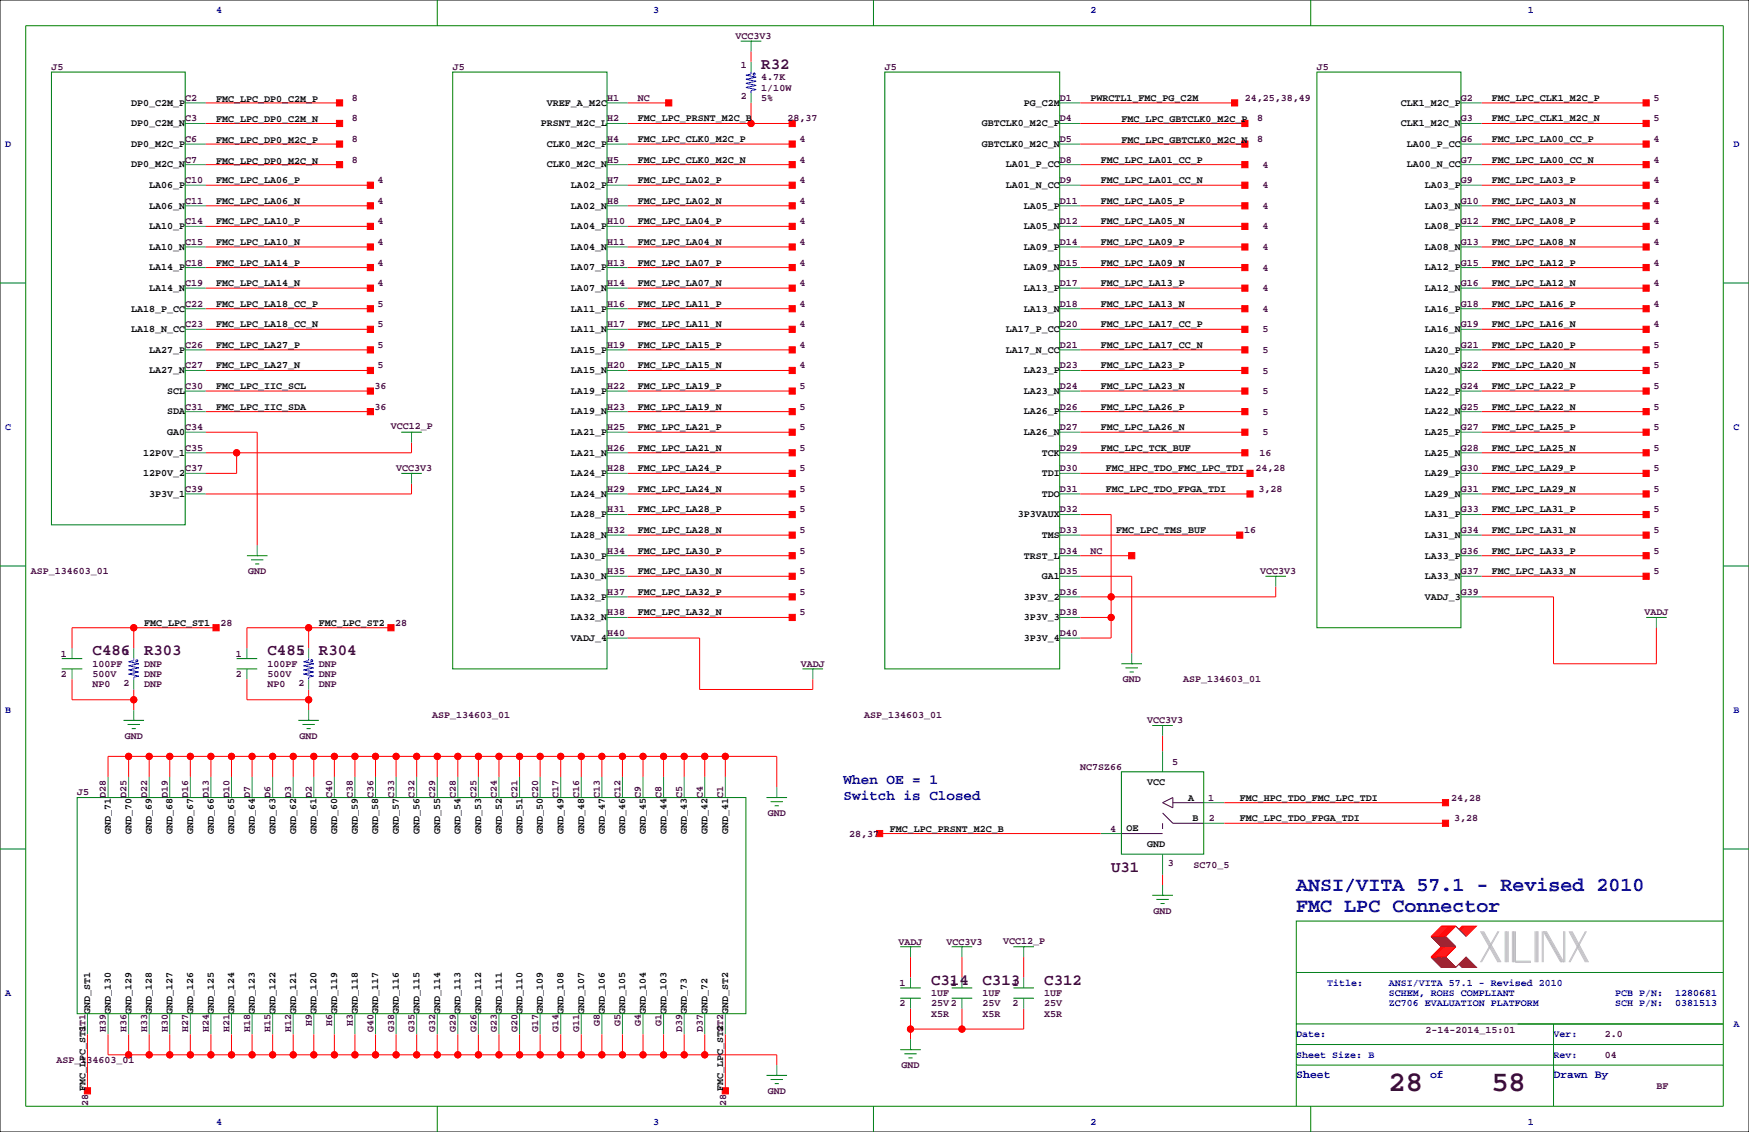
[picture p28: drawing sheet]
<svg xmlns="http://www.w3.org/2000/svg" width="432mm" height="279mm" viewBox="0 0 432 279" stroke-linecap="round" stroke-linejoin="round" font-family="sans-serif">
<defs><g id="words">
<g font-size="7.1" fill="#400040">
<text x="342.8" y="269.3">28</text>
<text x="368.2" y="269.3">58</text>
</g>
<g font-size="4.9" fill="#0000a0">
<text x="320" y="220">ANSI/VITA 57.1 - Revised 2010</text>
<text x="320" y="225.1">FMC LPC Connector</text>
</g>
<g font-size="3.9" fill="#400040">
<text x="188" y="17">R32</text>
<text x="22.9" y="161.8">C486</text>
<text x="35.6" y="161.8">R303</text>
<text x="66" y="161.8">C485</text>
<text x="78.7" y="161.8">R304</text>
<text x="274.3" y="215.1">U31</text>
<text x="229.9" y="243">C314</text>
<text x="242.6" y="243">C313</text>
<text x="257.8" y="243">C312</text>
</g>
<g font-size="3.5" fill="#0000a0">
<text x="208.3" y="197.4">Switch is Closed</text>
<text x="208.3" y="193.6">When OE = 1</text>
</g>
<g font-size="2.8" fill="#0000a0">
<text x="320" y="266.1">Sheet</text>
<text x="353.1" y="266.1">of</text>
<text x="383.5" y="266.1">Drawn By</text>
</g>
<g font-size="2.5" fill="#0000a0">
<text x="53.3" y="3.3">4</text>
<text x="161.3" y="3.3">3</text>
<text x="269.2" y="3.3">2</text>
<text x="377.2" y="3.3">1</text>
<text x="1.3" y="36.3">D</text>
<text x="428" y="36.3">D</text>
<text x="1.3" y="106.2">C</text>
<text x="428" y="106.2">C</text>
<text x="1.3" y="176">B</text>
<text x="428" y="176">B</text>
<text x="1.3" y="245.9">A</text>
<text x="327.7" y="243.3">Title:</text>
<text x="342.9" y="243.3">ANSI/VITA 57.1 - Revised 2010</text>
<text x="342.9" y="245.9">SCHEM, ROHS COMPLIANT</text>
<text x="398.8" y="245.9">PCB P/N:</text>
<text x="413.6" y="245.9">1280681</text>
<text x="342.9" y="248.4">ZC706 EVALUATION PLATFORM</text>
<text x="398.8" y="248.4">SCH P/N:</text>
<text x="413.6" y="248.4">0381513</text>
<text x="320" y="256">Date:</text>
<text x="383.5" y="256">Ver:</text>
<text x="428" y="253.5">A</text>
<text x="320" y="261.1">Sheet Size: B</text>
<text x="383.5" y="261.1">Rev:</text>
<text x="53.3" y="277.6">4</text>
<text x="161.3" y="277.6">3</text>
<text x="269.2" y="277.6">2</text>
<text x="377.2" y="277.6">1</text>
</g>
<g font-size="2.5" fill="#400040">
<text x="181.6" y="9.7">VCC3V3</text>
<text x="12.7" y="17.3">J5</text>
<text x="111.8" y="17.3">J5</text>
<text x="182.9" y="16.9">1</text>
<text x="218.4" y="17.3">J5</text>
<text x="325.1" y="17.3">J5</text>
<text x="188" y="22.4">1/10W</text>
<text x="188" y="19.8">4.7K</text>
<text x="45.7" y="30">C3</text>
<text x="45.7" y="24.9">C2</text>
<text x="86.9" y="24.9">8</text>
<text x="86.9" y="30">8</text>
<text x="149.9" y="30">H2</text>
<text x="149.9" y="24.9">H1</text>
<text x="157.5" y="24.9">NC</text>
<text x="182.9" y="24.5">2</text>
<text x="188" y="24.9">5%</text>
<text x="194.4" y="30">28,37</text>
<text x="261.6" y="30">D4</text>
<text x="261.6" y="24.9">D1</text>
<text x="307.3" y="24.9">24,25,38,49</text>
<text x="310.4" y="30">8</text>
<text x="360.7" y="30">G3</text>
<text x="360.7" y="24.9">G2</text>
<text x="408.2" y="24.9">5</text>
<text x="408.2" y="30">5</text>
<text x="45.7" y="35.1">C6</text>
<text x="86.9" y="35.1">8</text>
<text x="149.9" y="35.1">H4</text>
<text x="197.4" y="35.1">4</text>
<text x="261.6" y="35.1">D5</text>
<text x="310.4" y="35.1">8</text>
<text x="360.7" y="35.1">G6</text>
<text x="408.2" y="35.1">4</text>
<text x="45.7" y="40.1">C7</text>
<text x="86.9" y="40.1">8</text>
<text x="149.9" y="40.1">H5</text>
<text x="197.4" y="40.1">4</text>
<text x="261.6" y="40.1">D8</text>
<text x="311.7" y="41.4">4</text>
<text x="360.7" y="40.1">G7</text>
<text x="408.2" y="40.1">4</text>
<text x="45.7" y="45.2">C10</text>
<text x="93.2" y="45.2">4</text>
<text x="149.9" y="45.2">H7</text>
<text x="197.4" y="45.2">4</text>
<text x="261.6" y="45.2">D9</text>
<text x="311.7" y="46.5">4</text>
<text x="360.7" y="45.2">G9</text>
<text x="408.2" y="45.2">4</text>
<text x="45.7" y="50.3">C11</text>
<text x="93.2" y="50.3">4</text>
<text x="149.9" y="50.3">H8</text>
<text x="197.4" y="50.3">4</text>
<text x="261.6" y="50.3">D11</text>
<text x="311.7" y="51.6">4</text>
<text x="360.7" y="50.3">G10</text>
<text x="408.2" y="50.3">4</text>
<text x="45.7" y="55.4">C14</text>
<text x="93.2" y="55.4">4</text>
<text x="149.9" y="55.4">H10</text>
<text x="197.4" y="55.4">4</text>
<text x="261.6" y="55.4">D12</text>
<text x="311.7" y="56.6">4</text>
<text x="360.7" y="55.4">G12</text>
<text x="408.2" y="55.4">4</text>
<text x="45.7" y="60.5">C15</text>
<text x="45.7" y="65.5">C18</text>
<text x="93.2" y="60.5">4</text>
<text x="93.2" y="65.5">4</text>
<text x="149.9" y="60.5">H11</text>
<text x="149.9" y="65.5">H13</text>
<text x="197.4" y="60.5">4</text>
<text x="197.4" y="65.5">4</text>
<text x="261.6" y="65.5">D15</text>
<text x="261.6" y="60.5">D14</text>
<text x="311.7" y="61.7">4</text>
<text x="360.7" y="60.5">G13</text>
<text x="360.7" y="65.5">G15</text>
<text x="408.2" y="65.5">4</text>
<text x="408.2" y="60.5">4</text>
<text x="45.7" y="70.6">C19</text>
<text x="93.2" y="70.6">4</text>
<text x="149.9" y="70.6">H14</text>
<text x="197.4" y="70.6">4</text>
<text x="261.6" y="70.6">D17</text>
<text x="311.7" y="71.9">4</text>
<text x="311.7" y="66.8">4</text>
<text x="360.7" y="70.6">G16</text>
<text x="408.2" y="70.6">4</text>
<text x="45.7" y="75.7">C22</text>
<text x="93.2" y="75.7">5</text>
<text x="149.9" y="75.7">H16</text>
<text x="197.4" y="75.7">4</text>
<text x="261.6" y="75.7">D18</text>
<text x="311.7" y="77">4</text>
<text x="360.7" y="75.7">G18</text>
<text x="408.2" y="75.7">4</text>
<text x="45.7" y="80.8">C23</text>
<text x="93.2" y="80.8">5</text>
<text x="149.9" y="80.8">H17</text>
<text x="197.4" y="80.8">4</text>
<text x="261.6" y="80.8">D20</text>
<text x="311.7" y="82">5</text>
<text x="360.7" y="80.8">G19</text>
<text x="408.2" y="80.8">4</text>
<text x="45.7" y="85.9">C26</text>
<text x="93.2" y="85.9">5</text>
<text x="149.9" y="85.9">H19</text>
<text x="197.4" y="85.9">4</text>
<text x="261.6" y="85.9">D21</text>
<text x="311.7" y="87.1">5</text>
<text x="360.7" y="85.9">G21</text>
<text x="408.2" y="85.9">5</text>
<text x="45.7" y="90.9">C27</text>
<text x="93.2" y="90.9">5</text>
<text x="149.9" y="90.9">H20</text>
<text x="197.4" y="90.9">4</text>
<text x="261.6" y="90.9">D23</text>
<text x="311.7" y="92.2">5</text>
<text x="360.7" y="90.9">G22</text>
<text x="408.2" y="90.9">5</text>
<text x="45.7" y="96">C30</text>
<text x="45.7" y="101.1">C31</text>
<text x="92.5" y="101.1">36</text>
<text x="92.5" y="96">36</text>
<text x="149.9" y="101.1">H23</text>
<text x="149.9" y="96">H22</text>
<text x="197.4" y="101.1">5</text>
<text x="197.4" y="96">5</text>
<text x="261.6" y="96">D24</text>
<text x="261.6" y="101.1">D26</text>
<text x="311.7" y="97.3">5</text>
<text x="360.7" y="101.1">G25</text>
<text x="360.7" y="96">G24</text>
<text x="408.2" y="96">5</text>
<text x="408.2" y="101.1">5</text>
<text x="45.7" y="106.2">C34</text>
<text x="96.5" y="105.9">VCC12_P</text>
<text x="149.9" y="106.2">H25</text>
<text x="197.4" y="106.2">5</text>
<text x="261.6" y="106.2">D27</text>
<text x="311.7" y="107.4">5</text>
<text x="311.7" y="102.4">5</text>
<text x="360.7" y="106.2">G27</text>
<text x="408.2" y="106.2">5</text>
<text x="45.7" y="111.3">C35</text>
<text x="149.9" y="111.3">H26</text>
<text x="197.4" y="111.3">5</text>
<text x="261.6" y="111.3">D29</text>
<text x="310.9" y="112.5">16</text>
<text x="360.7" y="111.3">G28</text>
<text x="408.2" y="111.3">5</text>
<text x="45.7" y="116.3">C37</text>
<text x="97.8" y="116.3">VCC3V3</text>
<text x="149.9" y="116.3">H28</text>
<text x="197.4" y="116.3">5</text>
<text x="261.6" y="116.3">D30</text>
<text x="310" y="116.3">24,28</text>
<text x="360.7" y="116.3">G30</text>
<text x="408.2" y="116.3">5</text>
<text x="45.7" y="121.4">C39</text>
<text x="149.9" y="121.4">H29</text>
<text x="197.4" y="121.4">5</text>
<text x="261.6" y="121.4">D31</text>
<text x="310.7" y="121.4">3,28</text>
<text x="360.7" y="121.4">G31</text>
<text x="408.2" y="121.4">5</text>
<text x="149.9" y="131.6">H32</text>
<text x="149.9" y="126.5">H31</text>
<text x="197.4" y="131.6">5</text>
<text x="197.4" y="126.5">5</text>
<text x="261.6" y="126.5">D32</text>
<text x="261.6" y="131.6">D33</text>
<text x="307.1" y="131.6">16</text>
<text x="360.7" y="131.6">G34</text>
<text x="360.7" y="126.5">G33</text>
<text x="408.2" y="126.5">5</text>
<text x="408.2" y="131.6">5</text>
<text x="149.9" y="136.7">H34</text>
<text x="197.4" y="136.7">5</text>
<text x="261.6" y="136.7">D34</text>
<text x="269.2" y="136.7">NC</text>
<text x="360.7" y="136.7">G36</text>
<text x="408.2" y="136.7">5</text>
<text x="7.6" y="141.7">ASP_134603_01</text>
<text x="61.3" y="141.7">GND</text>
<text x="149.9" y="141.7">H35</text>
<text x="197.4" y="141.7">5</text>
<text x="261.6" y="141.7">D35</text>
<text x="311.2" y="141.7">VCC3V3</text>
<text x="360.7" y="141.7">G37</text>
<text x="408.2" y="141.7">5</text>
<text x="149.9" y="146.8">H37</text>
<text x="197.4" y="146.8">5</text>
<text x="261.6" y="146.8">D36</text>
<text x="360.7" y="146.8">G39</text>
<text x="54.4" y="154.4">28</text>
<text x="97.6" y="154.4">28</text>
<text x="149.9" y="151.9">H38</text>
<text x="197.4" y="151.9">5</text>
<text x="261.6" y="151.9">D38</text>
<text x="406" y="151.9">VADJ</text>
<text x="30.5" y="161.6">1</text>
<text x="73.7" y="161.6">1</text>
<text x="149.9" y="157">H40</text>
<text x="261.6" y="157">D40</text>
<text x="15" y="162.1">1</text>
<text x="15" y="167.1">2</text>
<text x="22.9" y="164.6">100PF</text>
<text x="22.9" y="167.1">500V</text>
<text x="35.6" y="164.6">DNP</text>
<text x="35.6" y="167.1">DNP</text>
<text x="58.2" y="167.1">2</text>
<text x="58.2" y="162.1">1</text>
<text x="66" y="167.1">500V</text>
<text x="66" y="164.6">100PF</text>
<text x="78.7" y="167.1">DNP</text>
<text x="78.7" y="164.6">DNP</text>
<text x="197.7" y="164.6">VADJ</text>
<text x="22.9" y="169.7">NP0</text>
<text x="30.5" y="169.3">2</text>
<text x="35.6" y="169.7">DNP</text>
<text x="66" y="169.7">NP0</text>
<text x="73.7" y="169.3">2</text>
<text x="78.7" y="169.7">DNP</text>
<text x="277.2" y="168.4">GND</text>
<text x="292.1" y="168.4">ASP_134603_01</text>
<text x="106.7" y="177.3">ASP_134603_01</text>
<text x="213.4" y="177.3">ASP_134603_01</text>
<text x="283.2" y="178.6">VCC3V3</text>
<text x="30.8" y="182.4">GND</text>
<text x="74" y="182.4">GND</text>
<text x="266.7" y="190">NC7SZ66</text>
<text x="289.3" y="188.7">5</text>
<text x="19" y="196.3">J5</text>
<text x="26.2" y="196.8" transform="rotate(-90 26.2 196.8)">D28</text>
<text x="31.2" y="196.8" transform="rotate(-90 31.2 196.8)">D25</text>
<text x="36.3" y="196.8" transform="rotate(-90 36.3 196.8)">D22</text>
<text x="41.4" y="196.8" transform="rotate(-90 41.4 196.8)">D19</text>
<text x="46.5" y="196.8" transform="rotate(-90 46.5 196.8)">D16</text>
<text x="51.6" y="196.8" transform="rotate(-90 51.6 196.8)">D13</text>
<text x="56.6" y="196.8" transform="rotate(-90 56.6 196.8)">D10</text>
<text x="61.7" y="196.8" transform="rotate(-90 61.7 196.8)">D7</text>
<text x="66.8" y="196.8" transform="rotate(-90 66.8 196.8)">D6</text>
<text x="71.9" y="196.8" transform="rotate(-90 71.9 196.8)">D3</text>
<text x="77" y="196.8" transform="rotate(-90 77 196.8)">D2</text>
<text x="82" y="196.8" transform="rotate(-90 82 196.8)">C40</text>
<text x="87.1" y="196.8" transform="rotate(-90 87.1 196.8)">C38</text>
<text x="92.2" y="196.8" transform="rotate(-90 92.2 196.8)">C36</text>
<text x="97.3" y="196.8" transform="rotate(-90 97.3 196.8)">C33</text>
<text x="102.4" y="196.8" transform="rotate(-90 102.4 196.8)">C32</text>
<text x="107.4" y="196.8" transform="rotate(-90 107.4 196.8)">C29</text>
<text x="112.5" y="196.8" transform="rotate(-90 112.5 196.8)">C28</text>
<text x="117.6" y="196.8" transform="rotate(-90 117.6 196.8)">C25</text>
<text x="122.7" y="196.8" transform="rotate(-90 122.7 196.8)">C24</text>
<text x="127.8" y="196.8" transform="rotate(-90 127.8 196.8)">C21</text>
<text x="132.8" y="196.8" transform="rotate(-90 132.8 196.8)">C20</text>
<text x="137.9" y="196.8" transform="rotate(-90 137.9 196.8)">C17</text>
<text x="143" y="196.8" transform="rotate(-90 143 196.8)">C16</text>
<text x="148.1" y="196.8" transform="rotate(-90 148.1 196.8)">C13</text>
<text x="153.2" y="196.8" transform="rotate(-90 153.2 196.8)">C12</text>
<text x="158.2" y="196.8" transform="rotate(-90 158.2 196.8)">C9</text>
<text x="163.3" y="196.8" transform="rotate(-90 163.3 196.8)">C8</text>
<text x="168.4" y="196.8" transform="rotate(-90 168.4 196.8)">C5</text>
<text x="173.5" y="196.8" transform="rotate(-90 173.5 196.8)">C4</text>
<text x="178.6" y="196.8" transform="rotate(-90 178.6 196.8)">C1</text>
<text x="298.2" y="197.6">1</text>
<text x="358.2" y="197.6">24,28</text>
<text x="189.5" y="201.4">GND</text>
<text x="298.5" y="202.7">2</text>
<text x="359" y="202.7">3,28</text>
<text x="209.7" y="206.5">28,37</text>
<text x="274.1" y="205.2">4</text>
<text x="288.3" y="213.7">3</text>
<text x="294.6" y="214.1">SC70_5</text>
<text x="284.8" y="225.6">GND</text>
<text x="221.8" y="233.2">VADJ</text>
<text x="233.7" y="233.2">VCC3V3</text>
<text x="247.6" y="232.9">VCC12_P</text>
<text x="222" y="243.3">1</text>
<text x="229.9" y="245.9">1UF</text>
<text x="234.7" y="243.3">1</text>
<text x="242.6" y="245.9">1UF</text>
<text x="250" y="243.3">1</text>
<text x="257.8" y="245.9">1UF</text>
<text x="222" y="248.4">2</text>
<text x="229.9" y="248.4">25V2</text>
<text x="229.9" y="251">X5R</text>
<text x="242.6" y="251">X5R</text>
<text x="242.6" y="248.4">25V</text>
<text x="250" y="248.4">2</text>
<text x="257.8" y="248.4">25V</text>
<text x="257.8" y="251">X5R</text>
<text x="21.1" y="254.6" transform="rotate(-90 21.1 254.6)">ST1</text>
<text x="26.2" y="254.6" transform="rotate(-90 26.2 254.6)">H39</text>
<text x="31.2" y="254.6" transform="rotate(-90 31.2 254.6)">H36</text>
<text x="36.3" y="254.6" transform="rotate(-90 36.3 254.6)">H33</text>
<text x="41.4" y="254.6" transform="rotate(-90 41.4 254.6)">H30</text>
<text x="46.5" y="254.6" transform="rotate(-90 46.5 254.6)">H27</text>
<text x="51.6" y="254.6" transform="rotate(-90 51.6 254.6)">H24</text>
<text x="56.6" y="254.6" transform="rotate(-90 56.6 254.6)">H21</text>
<text x="61.7" y="254.6" transform="rotate(-90 61.7 254.6)">H18</text>
<text x="66.8" y="254.6" transform="rotate(-90 66.8 254.6)">H15</text>
<text x="71.9" y="254.6" transform="rotate(-90 71.9 254.6)">H12</text>
<text x="77" y="253.2" transform="rotate(-90 77 253.2)">H9</text>
<text x="82" y="253.2" transform="rotate(-90 82 253.2)">H6</text>
<text x="87.1" y="253.2" transform="rotate(-90 87.1 253.2)">H3</text>
<text x="92.2" y="254.6" transform="rotate(-90 92.2 254.6)">G40</text>
<text x="97.3" y="254.6" transform="rotate(-90 97.3 254.6)">G38</text>
<text x="102.4" y="254.6" transform="rotate(-90 102.4 254.6)">G35</text>
<text x="107.4" y="254.6" transform="rotate(-90 107.4 254.6)">G32</text>
<text x="112.5" y="254.6" transform="rotate(-90 112.5 254.6)">G29</text>
<text x="117.6" y="254.6" transform="rotate(-90 117.6 254.6)">G26</text>
<text x="122.7" y="254.6" transform="rotate(-90 122.7 254.6)">G23</text>
<text x="127.8" y="254.6" transform="rotate(-90 127.8 254.6)">G20</text>
<text x="132.8" y="254.6" transform="rotate(-90 132.8 254.6)">G17</text>
<text x="137.9" y="254.6" transform="rotate(-90 137.9 254.6)">G14</text>
<text x="143" y="254.6" transform="rotate(-90 143 254.6)">G11</text>
<text x="148.1" y="253.2" transform="rotate(-90 148.1 253.2)">G8</text>
<text x="153.2" y="253.2" transform="rotate(-90 153.2 253.2)">G5</text>
<text x="158.2" y="253.2" transform="rotate(-90 158.2 253.2)">G4</text>
<text x="163.3" y="253.2" transform="rotate(-90 163.3 253.2)">G1</text>
<text x="168.4" y="254.6" transform="rotate(-90 168.4 254.6)">D39</text>
<text x="173.5" y="254.6" transform="rotate(-90 173.5 254.6)">D37</text>
<text x="178.6" y="254.6" transform="rotate(-90 178.6 254.6)">ST2</text>
<text x="351.9" y="255">2-14-2014_15:01</text>
<text x="396.2" y="256">2.0</text>
<text x="14" y="262.4">ASP_134603_01</text>
<text x="222.6" y="263.7">GND</text>
<text x="396.2" y="261.1">04</text>
<text x="408.9" y="268.7">BF</text>
<text x="21.8" y="273" transform="rotate(-90 21.8 273)">28</text>
<text x="179.3" y="273" transform="rotate(-90 179.3 273)">28</text>
<text x="189.5" y="270">GND</text>
</g>
<g font-size="2.5">
<text x="32.4" y="26.1">DP0_C2M_P</text>
<text x="53.3" y="25.1">FMC_LPC_DP0_C2M_P</text>
<text x="135" y="26.1">VREF_A_M2C</text>
<text x="157.5" y="30">FMC_LPC_PRSNT_M2C_B</text>
<text x="252.7" y="26.1">PG_C2M</text>
<text x="269.2" y="24.9">PWRCTL1_FMC_PG_C2M</text>
<text x="345.9" y="26.1">CLK1_M2C_P</text>
<text x="368.3" y="24.9">FMC_LPC_CLK1_M2C_P</text>
<text x="368.3" y="30">FMC_LPC_CLK1_M2C_N</text>
<text x="32.4" y="31.2">DP0_C2M_N</text>
<text x="53.3" y="30.2">FMC_LPC_DP0_C2M_N</text>
<text x="53.3" y="35.3">FMC_LPC_DP0_M2C_P</text>
<text x="133.6" y="31.2">PRSNT_M2C_L</text>
<text x="157.5" y="35.1">FMC_LPC_CLK0_M2C_P</text>
<text x="242.4" y="31.2">GBTCLK0_M2C_P</text>
<text x="276.9" y="35.3">FMC_LPC_GBTCLK0_M2C_N</text>
<text x="276.9" y="30.2">FMC_LPC_GBTCLK0_M2C_P</text>
<text x="345.9" y="31.2">CLK1_M2C_N</text>
<text x="368.3" y="35.1">FMC_LPC_LA00_CC_P</text>
<text x="32.4" y="41.3">DP0_M2C_N</text>
<text x="32.4" y="36.3">DP0_M2C_P</text>
<text x="53.3" y="40.4">FMC_LPC_DP0_M2C_N</text>
<text x="135" y="41.3">CLK0_M2C_N</text>
<text x="135" y="36.3">CLK0_M2C_P</text>
<text x="157.5" y="40.1">FMC_LPC_CLK0_M2C_N</text>
<text x="242.4" y="36.3">GBTCLK0_M2C_N</text>
<text x="248.3" y="41.3">LA01_P_CC</text>
<text x="271.8" y="40.1">FMC_LPC_LA01_CC_P</text>
<text x="347.3" y="41.3">LA00_N_CC</text>
<text x="347.3" y="36.3">LA00_P_CC</text>
<text x="368.3" y="40.1">FMC_LPC_LA00_CC_N</text>
<text x="36.8" y="46.4">LA06_P</text>
<text x="53.3" y="45.2">FMC_LPC_LA06_P</text>
<text x="141" y="46.4">LA02_P</text>
<text x="157.5" y="45.2">FMC_LPC_LA02_P</text>
<text x="248.3" y="46.4">LA01_N_CC</text>
<text x="271.8" y="45.2">FMC_LPC_LA01_CC_N</text>
<text x="351.8" y="46.4">LA03_P</text>
<text x="368.3" y="45.2">FMC_LPC_LA03_P</text>
<text x="36.8" y="51.5">LA06_N</text>
<text x="53.3" y="50.3">FMC_LPC_LA06_N</text>
<text x="141" y="51.5">LA02_N</text>
<text x="157.5" y="50.3">FMC_LPC_LA02_N</text>
<text x="252.7" y="51.5">LA05_P</text>
<text x="271.8" y="50.3">FMC_LPC_LA05_P</text>
<text x="351.8" y="51.5">LA03_N</text>
<text x="368.3" y="50.3">FMC_LPC_LA03_N</text>
<text x="36.8" y="56.6">LA10_P</text>
<text x="53.3" y="55.4">FMC_LPC_LA10_P</text>
<text x="141" y="56.6">LA04_P</text>
<text x="157.5" y="55.4">FMC_LPC_LA04_P</text>
<text x="252.7" y="56.6">LA05_N</text>
<text x="271.8" y="55.4">FMC_LPC_LA05_N</text>
<text x="351.8" y="56.6">LA08_P</text>
<text x="368.3" y="55.4">FMC_LPC_LA08_P</text>
<text x="36.8" y="61.7">LA10_N</text>
<text x="53.3" y="60.5">FMC_LPC_LA10_N</text>
<text x="53.3" y="65.5">FMC_LPC_LA14_P</text>
<text x="141" y="61.7">LA04_N</text>
<text x="157.5" y="60.5">FMC_LPC_LA04_N</text>
<text x="157.5" y="65.5">FMC_LPC_LA07_P</text>
<text x="252.7" y="61.7">LA09_P</text>
<text x="271.8" y="65.5">FMC_LPC_LA09_N</text>
<text x="271.8" y="60.5">FMC_LPC_LA09_P</text>
<text x="351.8" y="61.7">LA08_N</text>
<text x="368.3" y="65.5">FMC_LPC_LA12_P</text>
<text x="368.3" y="60.5">FMC_LPC_LA08_N</text>
<text x="36.8" y="71.8">LA14_N</text>
<text x="36.8" y="66.7">LA14_P</text>
<text x="53.3" y="70.6">FMC_LPC_LA14_N</text>
<text x="141" y="71.8">LA07_N</text>
<text x="141" y="66.7">LA07_P</text>
<text x="157.5" y="70.6">FMC_LPC_LA07_N</text>
<text x="252.7" y="66.7">LA09_N</text>
<text x="252.7" y="71.8">LA13_P</text>
<text x="271.8" y="70.6">FMC_LPC_LA13_P</text>
<text x="351.8" y="71.8">LA12_N</text>
<text x="351.8" y="66.7">LA12_P</text>
<text x="368.3" y="70.6">FMC_LPC_LA12_N</text>
<text x="32.4" y="76.9">LA18_P_CC</text>
<text x="53.3" y="75.7">FMC_LPC_LA18_CC_P</text>
<text x="141" y="76.9">LA11_P</text>
<text x="157.5" y="75.7">FMC_LPC_LA11_P</text>
<text x="252.7" y="76.9">LA13_N</text>
<text x="271.8" y="75.7">FMC_LPC_LA13_N</text>
<text x="351.8" y="76.9">LA16_P</text>
<text x="368.3" y="75.7">FMC_LPC_LA16_P</text>
<text x="32.4" y="82">LA18_N_CC</text>
<text x="53.3" y="80.8">FMC_LPC_LA18_CC_N</text>
<text x="141" y="82">LA11_N</text>
<text x="157.5" y="80.8">FMC_LPC_LA11_N</text>
<text x="248.3" y="82">LA17_P_CC</text>
<text x="271.8" y="80.8">FMC_LPC_LA17_CC_P</text>
<text x="351.8" y="82">LA16_N</text>
<text x="368.3" y="80.8">FMC_LPC_LA16_N</text>
<text x="36.8" y="87.1">LA27_P</text>
<text x="53.3" y="85.9">FMC_LPC_LA27_P</text>
<text x="141" y="87.1">LA15_P</text>
<text x="157.5" y="85.9">FMC_LPC_LA15_P</text>
<text x="248.3" y="87.1">LA17_N_CC</text>
<text x="271.8" y="85.9">FMC_LPC_LA17_CC_N</text>
<text x="351.8" y="87.1">LA20_P</text>
<text x="368.3" y="85.9">FMC_LPC_LA20_P</text>
<text x="36.8" y="92.1">LA27_N</text>
<text x="53.3" y="90.9">FMC_LPC_LA27_N</text>
<text x="141" y="92.1">LA15_N</text>
<text x="157.5" y="90.9">FMC_LPC_LA15_N</text>
<text x="252.7" y="92.1">LA23_P</text>
<text x="271.8" y="90.9">FMC_LPC_LA23_P</text>
<text x="351.8" y="92.1">LA20_N</text>
<text x="368.3" y="90.9">FMC_LPC_LA20_N</text>
<text x="41.3" y="97.2">SCL</text>
<text x="53.3" y="101.1">FMC_LPC_IIC_SDA</text>
<text x="53.3" y="96">FMC_LPC_IIC_SCL</text>
<text x="141" y="97.2">LA19_P</text>
<text x="157.5" y="101.1">FMC_LPC_LA19_N</text>
<text x="157.5" y="96">FMC_LPC_LA19_P</text>
<text x="252.7" y="97.2">LA23_N</text>
<text x="271.8" y="101.1">FMC_LPC_LA26_P</text>
<text x="271.8" y="96">FMC_LPC_LA23_N</text>
<text x="351.8" y="97.2">LA22_P</text>
<text x="368.3" y="96">FMC_LPC_LA22_P</text>
<text x="368.3" y="101.1">FMC_LPC_LA22_N</text>
<text x="41.3" y="107.4">GA0</text>
<text x="41.3" y="102.3">SDA</text>
<text x="141" y="102.3">LA19_N</text>
<text x="141" y="107.4">LA21_P</text>
<text x="157.5" y="106.2">FMC_LPC_LA21_P</text>
<text x="252.7" y="107.4">LA26_N</text>
<text x="252.7" y="102.3">LA26_P</text>
<text x="271.8" y="106.2">FMC_LPC_LA26_N</text>
<text x="351.8" y="102.3">LA22_N</text>
<text x="351.8" y="107.4">LA25_P</text>
<text x="368.3" y="106.2">FMC_LPC_LA25_P</text>
<text x="35.3" y="112.5">12P0V_1</text>
<text x="141" y="112.5">LA21_N</text>
<text x="157.5" y="111.3">FMC_LPC_LA21_N</text>
<text x="257.2" y="112.5">TCK</text>
<text x="271.8" y="111.3">FMC_LPC_TCK_BUF</text>
<text x="351.8" y="112.5">LA25_N</text>
<text x="368.3" y="111.3">FMC_LPC_LA25_N</text>
<text x="35.3" y="117.5">12P0V_2</text>
<text x="141" y="117.5">LA24_P</text>
<text x="157.5" y="116.3">FMC_LPC_LA24_P</text>
<text x="257.2" y="117.5">TDI</text>
<text x="273.1" y="116.3">FMC_HPC_TDO_FMC_LPC_TDI</text>
<text x="351.8" y="117.5">LA29_P</text>
<text x="368.3" y="116.3">FMC_LPC_LA29_P</text>
<text x="36.8" y="122.6">3P3V_1</text>
<text x="141" y="122.6">LA24_N</text>
<text x="157.5" y="121.4">FMC_LPC_LA24_N</text>
<text x="257.2" y="122.6">TDO</text>
<text x="273.1" y="121.4">FMC_LPC_TDO_FPGA_TDI</text>
<text x="351.8" y="122.6">LA29_N</text>
<text x="368.3" y="121.4">FMC_LPC_LA29_N</text>
<text x="141" y="127.7">LA28_P</text>
<text x="157.5" y="131.6">FMC_LPC_LA28_N</text>
<text x="157.5" y="126.5">FMC_LPC_LA28_P</text>
<text x="251.2" y="127.7">3P3VAUX</text>
<text x="275.6" y="131.6">FMC_LPC_TMS_BUF</text>
<text x="351.8" y="127.7">LA31_P</text>
<text x="368.3" y="126.5">FMC_LPC_LA31_P</text>
<text x="368.3" y="131.6">FMC_LPC_LA31_N</text>
<text x="141" y="132.8">LA28_N</text>
<text x="141" y="137.9">LA30_P</text>
<text x="157.5" y="136.7">FMC_LPC_LA30_P</text>
<text x="252.7" y="137.9">TRST_L</text>
<text x="257.2" y="132.8">TMS</text>
<text x="351.8" y="132.8">LA31_N</text>
<text x="351.8" y="137.9">LA33_P</text>
<text x="368.3" y="136.7">FMC_LPC_LA33_P</text>
<text x="141" y="142.9">LA30_N</text>
<text x="157.5" y="141.7">FMC_LPC_LA30_N</text>
<text x="257.2" y="142.9">GA1</text>
<text x="351.8" y="142.9">LA33_N</text>
<text x="368.3" y="141.7">FMC_LPC_LA33_N</text>
<text x="141" y="148">LA32_P</text>
<text x="157.5" y="146.8">FMC_LPC_LA32_P</text>
<text x="252.7" y="148">3P3V_2</text>
<text x="351.8" y="148">VADJ_3</text>
<text x="35.6" y="154.4">FMC_LPC_ST1</text>
<text x="78.7" y="154.4">FMC_LPC_ST2</text>
<text x="141" y="153.1">LA32_N</text>
<text x="157.5" y="151.9">FMC_LPC_LA32_N</text>
<text x="252.7" y="153.1">3P3V_3</text>
<text x="141" y="158.2">VADJ_4</text>
<text x="252.7" y="158.2">3P3V_4</text>
<text x="283.2" y="193.8">VCC</text>
<text x="293.4" y="197.6">A</text>
<text x="306.1" y="197.6">FMC_HPC_TDO_FMC_LPC_TDI</text>
<text x="294.4" y="202.6">B</text>
<text x="306.1" y="202.7">FMC_LPC_TDO_FPGA_TDI</text>
<text x="27.4" y="205.7" transform="rotate(-90 27.4 205.7)">GND_71</text>
<text x="32.4" y="205.7" transform="rotate(-90 32.4 205.7)">GND_70</text>
<text x="37.5" y="205.7" transform="rotate(-90 37.5 205.7)">GND_69</text>
<text x="42.6" y="205.7" transform="rotate(-90 42.6 205.7)">GND_68</text>
<text x="47.7" y="205.7" transform="rotate(-90 47.7 205.7)">GND_67</text>
<text x="52.8" y="205.7" transform="rotate(-90 52.8 205.7)">GND_66</text>
<text x="57.8" y="205.7" transform="rotate(-90 57.8 205.7)">GND_65</text>
<text x="62.9" y="205.7" transform="rotate(-90 62.9 205.7)">GND_64</text>
<text x="68" y="205.7" transform="rotate(-90 68 205.7)">GND_63</text>
<text x="73.1" y="205.7" transform="rotate(-90 73.1 205.7)">GND_62</text>
<text x="78.2" y="205.7" transform="rotate(-90 78.2 205.7)">GND_61</text>
<text x="83.2" y="205.7" transform="rotate(-90 83.2 205.7)">GND_60</text>
<text x="88.3" y="205.7" transform="rotate(-90 88.3 205.7)">GND_59</text>
<text x="93.4" y="205.7" transform="rotate(-90 93.4 205.7)">GND_58</text>
<text x="98.5" y="205.7" transform="rotate(-90 98.5 205.7)">GND_57</text>
<text x="103.6" y="205.7" transform="rotate(-90 103.6 205.7)">GND_56</text>
<text x="108.6" y="205.7" transform="rotate(-90 108.6 205.7)">GND_55</text>
<text x="113.7" y="205.7" transform="rotate(-90 113.7 205.7)">GND_54</text>
<text x="118.8" y="205.7" transform="rotate(-90 118.8 205.7)">GND_53</text>
<text x="123.9" y="205.7" transform="rotate(-90 123.9 205.7)">GND_52</text>
<text x="129" y="205.7" transform="rotate(-90 129 205.7)">GND_51</text>
<text x="134" y="205.7" transform="rotate(-90 134 205.7)">GND_50</text>
<text x="139.1" y="205.7" transform="rotate(-90 139.1 205.7)">GND_49</text>
<text x="144.2" y="205.7" transform="rotate(-90 144.2 205.7)">GND_48</text>
<text x="149.3" y="205.7" transform="rotate(-90 149.3 205.7)">GND_47</text>
<text x="154.4" y="205.7" transform="rotate(-90 154.4 205.7)">GND_46</text>
<text x="159.4" y="205.7" transform="rotate(-90 159.4 205.7)">GND_45</text>
<text x="164.5" y="205.7" transform="rotate(-90 164.5 205.7)">GND_44</text>
<text x="169.6" y="205.7" transform="rotate(-90 169.6 205.7)">GND_43</text>
<text x="174.7" y="205.7" transform="rotate(-90 174.7 205.7)">GND_42</text>
<text x="179.8" y="205.7" transform="rotate(-90 179.8 205.7)">GND_41</text>
<text x="219.7" y="205.2">FMC_LPC_PRSNT_M2C_B</text>
<text x="278.1" y="205.2">OE</text>
<text x="283.2" y="209">GND</text>
<text x="22.3" y="250.2" transform="rotate(-90 22.3 250.2)">GND_ST1</text>
<text x="27.4" y="250.2" transform="rotate(-90 27.4 250.2)">GND_130</text>
<text x="32.4" y="250.2" transform="rotate(-90 32.4 250.2)">GND_129</text>
<text x="37.5" y="250.2" transform="rotate(-90 37.5 250.2)">GND_128</text>
<text x="42.6" y="250.2" transform="rotate(-90 42.6 250.2)">GND_127</text>
<text x="47.7" y="250.2" transform="rotate(-90 47.7 250.2)">GND_126</text>
<text x="52.8" y="250.2" transform="rotate(-90 52.8 250.2)">GND_125</text>
<text x="57.8" y="250.2" transform="rotate(-90 57.8 250.2)">GND_124</text>
<text x="62.9" y="250.2" transform="rotate(-90 62.9 250.2)">GND_123</text>
<text x="68" y="250.2" transform="rotate(-90 68 250.2)">GND_122</text>
<text x="73.1" y="250.2" transform="rotate(-90 73.1 250.2)">GND_121</text>
<text x="78.2" y="250.2" transform="rotate(-90 78.2 250.2)">GND_120</text>
<text x="83.2" y="250.2" transform="rotate(-90 83.2 250.2)">GND_119</text>
<text x="88.3" y="250.2" transform="rotate(-90 88.3 250.2)">GND_118</text>
<text x="93.4" y="250.2" transform="rotate(-90 93.4 250.2)">GND_117</text>
<text x="98.5" y="250.2" transform="rotate(-90 98.5 250.2)">GND_116</text>
<text x="103.6" y="250.2" transform="rotate(-90 103.6 250.2)">GND_115</text>
<text x="108.6" y="250.2" transform="rotate(-90 108.6 250.2)">GND_114</text>
<text x="113.7" y="250.2" transform="rotate(-90 113.7 250.2)">GND_113</text>
<text x="118.8" y="250.2" transform="rotate(-90 118.8 250.2)">GND_112</text>
<text x="123.9" y="250.2" transform="rotate(-90 123.9 250.2)">GND_111</text>
<text x="129" y="250.2" transform="rotate(-90 129 250.2)">GND_110</text>
<text x="134" y="250.2" transform="rotate(-90 134 250.2)">GND_109</text>
<text x="139.1" y="250.2" transform="rotate(-90 139.1 250.2)">GND_108</text>
<text x="144.2" y="250.2" transform="rotate(-90 144.2 250.2)">GND_107</text>
<text x="149.3" y="250.2" transform="rotate(-90 149.3 250.2)">GND_106</text>
<text x="154.4" y="250.2" transform="rotate(-90 154.4 250.2)">GND_105</text>
<text x="159.4" y="250.2" transform="rotate(-90 159.4 250.2)">GND_104</text>
<text x="164.5" y="250.2" transform="rotate(-90 164.5 250.2)">GND_103</text>
<text x="169.6" y="250.2" transform="rotate(-90 169.6 250.2)">GND_73</text>
<text x="174.7" y="250.2" transform="rotate(-90 174.7 250.2)">GND_72</text>
<text x="179.8" y="250.2" transform="rotate(-90 179.8 250.2)">GND_ST2</text>
<text x="21.1" y="269.2" transform="rotate(-90 21.1 269.2)">FMC_LPC_ST1</text>
<text x="178.6" y="269.2" transform="rotate(-90 178.6 269.2)">FMC_LPC_ST2</text>
</g>
</g></defs>
<path d="M0 0h431.8v279.4h-431.8z" fill="none" stroke="#000" stroke-width=".25"/>
<g fill="none" stroke="#f00" stroke-width=".25">
<path d="M185.4 12.7v2.5M50.8 30.5h33M50.8 35.6h33M50.8 25.4h33M154.9 30.5h40.7M154.9 35.6h40.7M154.9 25.4h10.2M185.4 25.4v5.1M266.7 30.5h40.6M266.7 35.6h40.6M266.7 25.4h38.1M365.8 30.5h40.6"/>
<path d="M365.8 35.6h40.6M365.8 25.4h40.6M50.8 45.7h40.6M50.8 40.6h33M50.8 55.9h40.6M50.8 50.8h40.6M154.9 45.7h40.7M154.9 40.6h40.7M154.9 55.9h40.7M154.9 50.8h40.7M266.7 45.7h40.6M266.7 40.6h40.6"/>
<path d="M266.7 55.9h40.6M266.7 50.8h40.6M365.8 45.7h40.6M365.8 40.6h40.6M365.8 55.9h40.6M365.8 50.8h40.6M50.8 66h40.6M50.8 61h40.6M50.8 76.2h40.6M50.8 71.1h40.6M154.9 66h40.7M154.9 61h40.7"/>
<path d="M154.9 76.2h40.7M154.9 71.1h40.7M266.7 66h40.6M266.7 61h40.6M266.7 76.2h40.6M266.7 71.1h40.6M365.8 66h40.6M365.8 61h40.6M365.8 76.2h40.6M365.8 71.1h40.6M50.8 86.4h40.6M50.8 81.3h40.6"/>
<path d="M50.8 96.5h40.6M50.8 91.4h40.6M154.9 86.4h40.7M154.9 81.3h40.7M154.9 96.5h40.7M154.9 91.4h40.7M266.7 86.4h40.6M266.7 81.3h40.6M266.7 96.5h40.6M266.7 91.4h40.6M365.8 86.4h40.6M365.8 81.3h40.6"/>
<path d="M365.8 96.5h40.6M365.8 91.4h40.6M50.8 106.7h12.7v27.9M50.8 101.6h40.6M58.4 111.8v5h-7.6M101.6 109.2v2.6h-50.8M101.6 119.4v2.5h-50.8M154.9 106.7h40.7M154.9 101.6h40.7M154.9 111.8h40.7M154.9 116.8h40.7M266.7 106.7h40.6"/>
<path d="M266.7 101.6h40.6M266.7 111.8h40.6M266.7 116.8h41.9M365.8 106.7h40.6M365.8 101.6h40.6M365.8 111.8h40.6M365.8 116.8h40.6M154.9 127h40.7M154.9 121.9h40.7M154.9 137.2h40.7M154.9 132.1h40.7M266.7 127h7.6v30.5h-7.6"/>
<path d="M266.7 121.9h41.9M266.7 137.2h12.7M266.7 132.1h39.4M365.8 127h40.6M365.8 121.9h40.6M365.8 137.2h40.6M365.8 132.1h40.6M33 154.9v5.1M53.3 154.9h-35.5v5.1M76.2 154.9v5.1M96.5 154.9h-35.5v5.1M154.9 142.2h40.7"/>
<path d="M154.9 147.3h40.7M154.9 152.4h40.7M154.9 157.5h17.8v12.7h28v-2.6M266.7 142.2h12.7v19.1M266.7 152.4h7.6M315 144.8v2.5h-48.3M365.8 142.2h40.6M365.8 147.3h17.7v16.5h25.4v-8.9M17.8 167.6v5.1h15.2M33 170.2v5.1M61 167.6v5.1h15.2M76.2 170.2v5.1"/>
<path d="M26.7 191.8v-5.1h165.1v7.6M31.7 186.7v5.1M36.8 186.7v5.1M41.9 186.7v5.1M47 186.7v5.1M52.1 186.7v5.1M57.1 186.7v5.1M62.2 186.7v5.1M67.3 186.7v5.1M72.4 186.7v5.1M77.5 186.7v5.1M82.5 186.7v5.1"/>
<path d="M87.6 186.7v5.1M92.7 186.7v5.1M97.8 186.7v5.1M102.9 186.7v5.1M107.9 186.7v5.1M113 186.7v5.1M118.1 186.7v5.1M123.2 186.7v5.1M128.3 186.7v5.1M133.3 186.7v5.1M138.4 186.7v5.1M143.5 186.7v5.1"/>
<path d="M148.6 186.7v5.1M153.7 186.7v5.1M158.7 186.7v5.1M163.8 186.7v5.1M168.9 186.7v5.1M174 186.7v5.1M179.1 186.7v5.1M287 181.6v3.8M302.3 198.1h54.6M217.2 205.7h54.6M287 215.9v2.5M302.3 203.2h54.6"/>
<path d="M224.8 236.2v5.1M237.5 236.2v5.1M252.7 236.2v5.1M355.9 233.7l-2.6 2.5h3.6l2.5-2.5M355.9 228.6h3.5l-2.5 2.5h-3.6zM356.1 233.7l-2.5 2.5M356.1 228.6l-2.5 2.5M356.4 233.7l-2.6 2.5M356.4 228.6l-2.6 2.5M356.6 233.7l-2.5 2.5M356.6 228.6l-2.5 2.5M356.9 233.7l-2.6 2.5"/>
<path d="M356.9 228.6l-2.6 2.5M357.1 233.7l-2.5 2.5M357.1 228.6l-2.5 2.5M357.4 233.7l-2.6 2.5M357.4 228.6l-2.6 2.5M357.6 233.7l-2.5 2.5M357.6 228.6l-2.5 2.5M357.9 233.7l-2.6 2.5M357.9 228.6l-2.6 2.5M358.1 233.7l-2.5 2.5M358.1 228.6l-2.5 2.5M358.4 233.7l-2.5 2.5"/>
<path d="M358.4 228.6l-2.5 2.5M358.6 233.7l-2.5 2.5M358.6 228.6l-2.5 2.5M358.9 233.7l-2.5 2.5M358.9 228.6l-2.5 2.5M359.2 233.7l-2.6 2.5M359.2 228.6l-2.6 2.5M360.2 229.4l.7-.8h3.6l-2.6 2.5M361.2 228.6l-.8 .8M361.4 228.6l-1 1M361.7 228.6l-1 1M361.9 228.6l-1.2 1.3"/>
<path d="M362.2 228.6l-1.3 1.3M362.5 228.6l-1.6 1.5M362.7 228.6l-1.5 1.5M363 228.6l-1.8 1.8M363.2 228.6l-1.8 1.8M363.5 228.6l-2.1 2M363.7 228.6l-2 2M364 228.6l-2.3 2.3M364.2 228.6l-2.3 2.3M21.6 255.3v13.9M26.7 255.3v5h165.1v2.6M31.7 255.3v5"/>
<path d="M36.8 255.3v5M41.9 255.3v5M47 255.3v5M52.1 255.3v5M57.1 255.3v5M62.2 255.3v5M67.3 255.3v5M72.4 255.3v5M77.5 255.3v5M82.5 255.3v5M87.6 255.3v5M92.7 255.3v5"/>
<path d="M97.8 255.3v5M102.9 255.3v5M107.9 255.3v5M113 255.3v5M118.1 255.3v5M123.2 255.3v5M128.3 255.3v5M133.3 255.3v5M138.4 255.3v5M143.5 255.3v5M148.6 255.3v5M153.7 255.3v5"/>
<path d="M158.7 255.3v5M163.8 255.3v5M168.9 255.3v5M174 255.3v5M179.1 255.3v13.9M224.8 248.9v7.6M237.5 248.9v5.1M252.7 248.9v5.1h-27.9"/>
<circle cx="185.4" cy="30.5" r=".76"/>
<circle cx="58.4" cy="111.8" r=".76"/>
<circle cx="33" cy="154.9" r=".76"/>
<circle cx="76.2" cy="154.9" r=".76"/>
<circle cx="274.3" cy="147.3" r=".76"/>
<circle cx="274.3" cy="152.4" r=".76"/>
<circle cx="33" cy="172.7" r=".76"/>
<circle cx="76.2" cy="172.7" r=".76"/>
<circle cx="31.8" cy="186.7" r=".76"/>
<circle cx="36.8" cy="186.7" r=".76"/>
<circle cx="41.9" cy="186.7" r=".76"/>
<circle cx="47" cy="186.7" r=".76"/>
<circle cx="52.1" cy="186.7" r=".76"/>
<circle cx="57.2" cy="186.7" r=".76"/>
<circle cx="62.2" cy="186.7" r=".76"/>
<circle cx="67.3" cy="186.7" r=".76"/>
<circle cx="72.4" cy="186.7" r=".76"/>
<circle cx="77.5" cy="186.7" r=".76"/>
<circle cx="82.6" cy="186.7" r=".76"/>
<circle cx="87.6" cy="186.7" r=".76"/>
<circle cx="92.7" cy="186.7" r=".76"/>
<circle cx="97.8" cy="186.7" r=".76"/>
<circle cx="102.9" cy="186.7" r=".76"/>
<circle cx="108" cy="186.7" r=".76"/>
<circle cx="113" cy="186.7" r=".76"/>
<circle cx="118.1" cy="186.7" r=".76"/>
<circle cx="123.2" cy="186.7" r=".76"/>
<circle cx="128.3" cy="186.7" r=".76"/>
<circle cx="133.4" cy="186.7" r=".76"/>
<circle cx="138.4" cy="186.7" r=".76"/>
<circle cx="143.5" cy="186.7" r=".76"/>
<circle cx="148.6" cy="186.7" r=".76"/>
<circle cx="153.7" cy="186.7" r=".76"/>
<circle cx="158.8" cy="186.7" r=".76"/>
<circle cx="163.8" cy="186.7" r=".76"/>
<circle cx="168.9" cy="186.7" r=".76"/>
<circle cx="174" cy="186.7" r=".76"/>
<circle cx="179.1" cy="186.7" r=".76"/>
<circle cx="224.8" cy="254" r=".76"/>
<circle cx="237.5" cy="254" r=".76"/>
<circle cx="31.8" cy="260.3" r=".76"/>
<circle cx="36.8" cy="260.3" r=".76"/>
<circle cx="41.9" cy="260.3" r=".76"/>
<circle cx="47" cy="260.3" r=".76"/>
<circle cx="52.1" cy="260.3" r=".76"/>
<circle cx="57.2" cy="260.3" r=".76"/>
<circle cx="62.2" cy="260.3" r=".76"/>
<circle cx="67.3" cy="260.3" r=".76"/>
<circle cx="72.4" cy="260.3" r=".76"/>
<circle cx="77.5" cy="260.3" r=".76"/>
<circle cx="82.6" cy="260.3" r=".76"/>
<circle cx="87.6" cy="260.3" r=".76"/>
<circle cx="92.7" cy="260.3" r=".76"/>
<circle cx="97.8" cy="260.3" r=".76"/>
<circle cx="102.9" cy="260.3" r=".76"/>
<circle cx="108" cy="260.3" r=".76"/>
<circle cx="113" cy="260.3" r=".76"/>
<circle cx="118.1" cy="260.3" r=".76"/>
<circle cx="123.2" cy="260.3" r=".76"/>
<circle cx="128.3" cy="260.3" r=".76"/>
<circle cx="133.4" cy="260.3" r=".76"/>
<circle cx="138.4" cy="260.3" r=".76"/>
<circle cx="143.5" cy="260.3" r=".76"/>
<circle cx="148.6" cy="260.3" r=".76"/>
<circle cx="153.7" cy="260.3" r=".76"/>
<circle cx="158.8" cy="260.3" r=".76"/>
<circle cx="163.8" cy="260.3" r=".76"/>
<circle cx="168.9" cy="260.3" r=".76"/>
<circle cx="174" cy="260.3" r=".76"/>
</g>
<g fill="#f00" stroke="#f00" stroke-width=".25">
<path d="M95.8 154.2h1.5v1.5h-1.5z" fill-rule="evenodd"/>
<path d="M52.6 154.2h1.5v1.5h-1.5z" fill-rule="evenodd"/>
<path d="M178.3 268.5h1.5v1.5h-1.5z" fill-rule="evenodd"/>
<path d="M20.8 268.5h1.6v1.5h-1.6z" fill-rule="evenodd"/>
<path d="M216.4 205h1.5v1.5h-1.5z" fill-rule="evenodd"/>
<path d="M194.8 29.7h1.5v1.5h-1.5z" fill-rule="evenodd"/>
<path d="M194.8 126.2h1.5v1.6h-1.5z" fill-rule="evenodd"/>
<path d="M194.8 146.6h1.5v1.5h-1.5z" fill-rule="evenodd"/>
<path d="M194.8 151.6h1.5v1.6h-1.5z" fill-rule="evenodd"/>
<path d="M194.8 141.5h1.5v1.5h-1.5z" fill-rule="evenodd"/>
<path d="M194.8 34.8h1.5v1.5h-1.5z" fill-rule="evenodd"/>
<path d="M194.8 45h1.5v1.5h-1.5z" fill-rule="evenodd"/>
<path d="M194.8 39.9h1.5v1.5h-1.5z" fill-rule="evenodd"/>
<path d="M194.8 55.1h1.5v1.5h-1.5z" fill-rule="evenodd"/>
<path d="M194.8 50h1.5v1.6h-1.5z" fill-rule="evenodd"/>
<path d="M194.8 65.3h1.5v1.5h-1.5z" fill-rule="evenodd"/>
<path d="M194.8 60.2h1.5v1.5h-1.5z" fill-rule="evenodd"/>
<path d="M194.8 75.4h1.5v1.6h-1.5z" fill-rule="evenodd"/>
<path d="M194.8 70.4h1.5v1.5h-1.5z" fill-rule="evenodd"/>
<path d="M194.8 85.6h1.5v1.5h-1.5z" fill-rule="evenodd"/>
<path d="M194.8 80.5h1.5v1.5h-1.5z" fill-rule="evenodd"/>
<path d="M194.8 95.8h1.5v1.5h-1.5z" fill-rule="evenodd"/>
<path d="M194.8 90.7h1.5v1.5h-1.5z" fill-rule="evenodd"/>
<path d="M194.8 105.9h1.5v1.5h-1.5z" fill-rule="evenodd"/>
<path d="M194.8 100.8h1.5v1.6h-1.5z" fill-rule="evenodd"/>
<path d="M164.3 24.6h1.6v1.6h-1.6z" fill-rule="evenodd"/>
<path d="M194.8 111h1.5v1.5h-1.5z" fill-rule="evenodd"/>
<path d="M194.8 116.1h1.5v1.5h-1.5z" fill-rule="evenodd"/>
<path d="M194.8 121.2h1.5v1.5h-1.5z" fill-rule="evenodd"/>
<path d="M194.8 136.4h1.5v1.5h-1.5z" fill-rule="evenodd"/>
<path d="M405.6 39.9h1.6v1.5h-1.6z" fill-rule="evenodd"/>
<path d="M405.6 34.8h1.6v1.5h-1.6z" fill-rule="evenodd"/>
<path d="M405.6 50h1.6v1.6h-1.6z" fill-rule="evenodd"/>
<path d="M405.6 45h1.6v1.5h-1.6z" fill-rule="evenodd"/>
<path d="M405.6 60.2h1.6v1.5h-1.6z" fill-rule="evenodd"/>
<path d="M405.6 55.1h1.6v1.5h-1.6z" fill-rule="evenodd"/>
<path d="M405.6 70.4h1.6v1.5h-1.6z" fill-rule="evenodd"/>
<path d="M405.6 65.3h1.6v1.5h-1.6z" fill-rule="evenodd"/>
<path d="M405.6 80.5h1.6v1.5h-1.6z" fill-rule="evenodd"/>
<path d="M405.6 75.4h1.6v1.6h-1.6z" fill-rule="evenodd"/>
<path d="M405.6 90.7h1.6v1.5h-1.6z" fill-rule="evenodd"/>
<path d="M405.6 85.6h1.6v1.5h-1.6z" fill-rule="evenodd"/>
<path d="M405.6 100.8h1.6v1.6h-1.6z" fill-rule="evenodd"/>
<path d="M405.6 95.8h1.6v1.5h-1.6z" fill-rule="evenodd"/>
<path d="M405.6 111h1.6v1.5h-1.6z" fill-rule="evenodd"/>
<path d="M405.6 105.9h1.6v1.5h-1.6z" fill-rule="evenodd"/>
<path d="M405.6 121.2h1.6v1.5h-1.6z" fill-rule="evenodd"/>
<path d="M405.6 116.1h1.6v1.5h-1.6z" fill-rule="evenodd"/>
<path d="M405.6 131.3h1.6v1.5h-1.6z" fill-rule="evenodd"/>
<path d="M405.6 126.2h1.6v1.6h-1.6z" fill-rule="evenodd"/>
<path d="M405.6 141.5h1.6v1.5h-1.6z" fill-rule="evenodd"/>
<path d="M405.6 136.4h1.6v1.5h-1.6z" fill-rule="evenodd"/>
<path d="M405.6 29.7h1.6v1.5h-1.6z" fill-rule="evenodd"/>
<path d="M405.6 24.6h1.6v1.6h-1.6z" fill-rule="evenodd"/>
<path d="M90.7 85.6h1.5v1.5h-1.5z" fill-rule="evenodd"/>
<path d="M90.7 80.5h1.5v1.5h-1.5z" fill-rule="evenodd"/>
<path d="M90.7 75.4h1.5v1.6h-1.5z" fill-rule="evenodd"/>
<path d="M90.7 70.4h1.5v1.5h-1.5z" fill-rule="evenodd"/>
<path d="M90.7 65.3h1.5v1.5h-1.5z" fill-rule="evenodd"/>
<path d="M90.7 60.2h1.5v1.5h-1.5z" fill-rule="evenodd"/>
<path d="M90.7 55.1h1.5v1.5h-1.5z" fill-rule="evenodd"/>
<path d="M90.7 50h1.5v1.6h-1.5z" fill-rule="evenodd"/>
<path d="M306.6 45h1.5v1.5h-1.5z" fill-rule="evenodd"/>
<path d="M306.6 50h1.5v1.6h-1.5z" fill-rule="evenodd"/>
<path d="M306.6 60.2h1.5v1.5h-1.5z" fill-rule="evenodd"/>
<path d="M306.6 65.3h1.5v1.5h-1.5z" fill-rule="evenodd"/>
<path d="M306.6 70.4h1.5v1.5h-1.5z" fill-rule="evenodd"/>
<path d="M306.6 75.4h1.5v1.6h-1.5z" fill-rule="evenodd"/>
<path d="M306.6 90.7h1.5v1.5h-1.5z" fill-rule="evenodd"/>
<path d="M306.6 95.8h1.5v1.5h-1.5z" fill-rule="evenodd"/>
<path d="M306.6 100.8h1.5v1.6h-1.5z" fill-rule="evenodd"/>
<path d="M306.6 105.9h1.5v1.5h-1.5z" fill-rule="evenodd"/>
<path d="M306.6 55.1h1.5v1.5h-1.5z" fill-rule="evenodd"/>
<path d="M90.7 90.7h1.5v1.5h-1.5z" fill-rule="evenodd"/>
<path d="M90.7 45h1.5v1.5h-1.5z" fill-rule="evenodd"/>
<path d="M194.8 131.3h1.5v1.5h-1.5z" fill-rule="evenodd"/>
<path d="M90.7 95.8h1.5v1.5h-1.5z" fill-rule="evenodd"/>
<path d="M90.7 100.8h1.5v1.6h-1.5z" fill-rule="evenodd"/>
<path d="M306.6 111h1.5v1.5h-1.5z" fill-rule="evenodd"/>
<path d="M306.6 80.5h1.5v1.5h-1.5z" fill-rule="evenodd"/>
<path d="M306.6 85.6h1.5v1.5h-1.5z" fill-rule="evenodd"/>
<path d="M306.6 39.9h1.5v1.5h-1.5z" fill-rule="evenodd"/>
<path d="M305.3 131.3h1.5v1.5h-1.5z" fill-rule="evenodd"/>
<path d="M356.1 197.4h1.5v1.5h-1.5z" fill-rule="evenodd"/>
<path d="M356.1 202.4h1.5v1.6h-1.5z" fill-rule="evenodd"/>
<path d="M307.8 116.1h1.6v1.5h-1.6z" fill-rule="evenodd"/>
<path d="M307.8 121.2h1.6v1.5h-1.6z" fill-rule="evenodd"/>
<path d="M278.6 136.4h1.6v1.5h-1.6z" fill-rule="evenodd"/>
<path d="M83.1 39.9h1.5v1.5h-1.5z" fill-rule="evenodd"/>
<path d="M83.1 34.8h1.5v1.5h-1.5z" fill-rule="evenodd"/>
<path d="M83.1 29.7h1.5v1.5h-1.5z" fill-rule="evenodd"/>
<path d="M83.1 24.6h1.5v1.6h-1.5z" fill-rule="evenodd"/>
<path d="M306.6 29.7h1.5v1.5h-1.5z" fill-rule="evenodd"/>
<path d="M306.6 34.8h1.5v1.5h-1.5z" fill-rule="evenodd"/>
<path d="M304 24.6h1.6v1.6h-1.6z" fill-rule="evenodd"/>
<circle cx="76.2" cy="154.9" r=".76"/>
<circle cx="76.2" cy="172.7" r=".76"/>
<circle cx="33" cy="172.7" r=".76"/>
<circle cx="33" cy="154.9" r=".76"/>
<circle cx="31.8" cy="260.3" r=".76"/>
<circle cx="36.8" cy="260.3" r=".76"/>
<circle cx="41.9" cy="260.3" r=".76"/>
<circle cx="47" cy="260.3" r=".76"/>
<circle cx="52.1" cy="260.3" r=".76"/>
<circle cx="57.2" cy="260.3" r=".76"/>
<circle cx="62.2" cy="260.3" r=".76"/>
<circle cx="67.3" cy="260.3" r=".76"/>
<circle cx="72.4" cy="260.3" r=".76"/>
<circle cx="77.5" cy="260.3" r=".76"/>
<circle cx="82.6" cy="260.3" r=".76"/>
<circle cx="87.6" cy="260.3" r=".76"/>
<circle cx="92.7" cy="260.3" r=".76"/>
<circle cx="97.8" cy="260.3" r=".76"/>
<circle cx="102.9" cy="260.3" r=".76"/>
<circle cx="108" cy="260.3" r=".76"/>
<circle cx="113" cy="260.3" r=".76"/>
<circle cx="118.1" cy="260.3" r=".76"/>
<circle cx="123.2" cy="260.3" r=".76"/>
<circle cx="128.3" cy="260.3" r=".76"/>
<circle cx="133.4" cy="260.3" r=".76"/>
<circle cx="138.4" cy="260.3" r=".76"/>
<circle cx="143.5" cy="260.3" r=".76"/>
<circle cx="148.6" cy="260.3" r=".76"/>
<circle cx="153.7" cy="260.3" r=".76"/>
<circle cx="158.8" cy="260.3" r=".76"/>
<circle cx="163.8" cy="260.3" r=".76"/>
<circle cx="168.9" cy="260.3" r=".76"/>
<circle cx="174" cy="260.3" r=".76"/>
<circle cx="185.4" cy="30.5" r=".76"/>
<circle cx="224.8" cy="254" r=".76"/>
<circle cx="237.5" cy="254" r=".76"/>
<circle cx="58.4" cy="111.8" r=".76"/>
<circle cx="31.8" cy="186.7" r=".76"/>
<circle cx="36.8" cy="186.7" r=".76"/>
<circle cx="41.9" cy="186.7" r=".76"/>
<circle cx="47" cy="186.7" r=".76"/>
<circle cx="52.1" cy="186.7" r=".76"/>
<circle cx="57.2" cy="186.7" r=".76"/>
<circle cx="62.2" cy="186.7" r=".76"/>
<circle cx="67.3" cy="186.7" r=".76"/>
<circle cx="72.4" cy="186.7" r=".76"/>
<circle cx="77.5" cy="186.7" r=".76"/>
<circle cx="82.6" cy="186.7" r=".76"/>
<circle cx="87.6" cy="186.7" r=".76"/>
<circle cx="92.7" cy="186.7" r=".76"/>
<circle cx="97.8" cy="186.7" r=".76"/>
<circle cx="102.9" cy="186.7" r=".76"/>
<circle cx="108" cy="186.7" r=".76"/>
<circle cx="113" cy="186.7" r=".76"/>
<circle cx="118.1" cy="186.7" r=".76"/>
<circle cx="123.2" cy="186.7" r=".76"/>
<circle cx="128.3" cy="186.7" r=".76"/>
<circle cx="133.4" cy="186.7" r=".76"/>
<circle cx="138.4" cy="186.7" r=".76"/>
<circle cx="143.5" cy="186.7" r=".76"/>
<circle cx="148.6" cy="186.7" r=".76"/>
<circle cx="153.7" cy="186.7" r=".76"/>
<circle cx="158.8" cy="186.7" r=".76"/>
<circle cx="163.8" cy="186.7" r=".76"/>
<circle cx="168.9" cy="186.7" r=".76"/>
<circle cx="174" cy="186.7" r=".76"/>
<circle cx="179.1" cy="186.7" r=".76"/>
<circle cx="274.3" cy="152.4" r=".76"/>
<circle cx="274.3" cy="147.3" r=".76"/>
</g>
<g fill="none" stroke="#008080" stroke-width=".25">
<path d="M185.4 10.2v2.5M185.4 15.2v2.6M45.7 35.6h5.1M45.7 30.5h5.1M45.7 25.4h5.1M149.9 35.6h5M149.9 30.5h5M149.9 25.4h5M185.4 22.9v2.5M261.6 35.6h5.1M261.6 30.5h5.1M261.6 25.4h5.1"/>
<path d="M360.7 35.6h5.1M360.7 30.5h5.1M360.7 25.4h5.1M45.7 45.7h5.1M45.7 40.6h5.1M45.7 55.9h5.1M45.7 50.8h5.1M149.9 45.7h5M149.9 40.6h5M149.9 55.9h5M149.9 50.8h5M261.6 45.7h5.1"/>
<path d="M261.6 40.6h5.1M261.6 55.9h5.1M261.6 50.8h5.1M360.7 45.7h5.1M360.7 40.6h5.1M360.7 55.9h5.1M360.7 50.8h5.1M45.7 66h5.1M45.7 61h5.1M45.7 76.2h5.1M45.7 71.1h5.1M149.9 66h5"/>
<path d="M149.9 61h5M149.9 76.2h5M149.9 71.1h5M261.6 66h5.1M261.6 61h5.1M261.6 76.2h5.1M261.6 71.1h5.1M360.7 66h5.1M360.7 61h5.1M360.7 76.2h5.1M360.7 71.1h5.1M45.7 86.4h5.1"/>
<path d="M45.7 81.3h5.1M45.7 96.5h5.1M45.7 91.4h5.1M149.9 86.4h5M149.9 81.3h5M149.9 96.5h5M149.9 91.4h5M261.6 86.4h5.1M261.6 81.3h5.1M261.6 96.5h5.1M261.6 91.4h5.1M360.7 86.4h5.1"/>
<path d="M360.7 81.3h5.1M360.7 96.5h5.1M360.7 91.4h5.1M45.7 106.7h5.1M45.7 101.6h5.1M45.7 111.8h5.1M45.7 116.8h5.1M101.6 106.7v2.5M101.6 116.8v2.6M149.9 106.7h5M149.9 101.6h5M149.9 111.8h5"/>
<path d="M149.9 116.8h5M261.6 106.7h5.1M261.6 101.6h5.1M261.6 111.8h5.1M261.6 116.8h5.1M360.7 106.7h5.1M360.7 101.6h5.1M360.7 111.8h5.1M360.7 116.8h5.1M45.7 121.9h5.1M63.5 134.6v2.6M149.9 127h5"/>
<path d="M149.9 121.9h5M149.9 132.1h5M149.9 137.2h5M261.6 127h5.1M261.6 121.9h5.1M261.6 132.1h5.1M261.6 137.2h5.1M360.7 127h5.1M360.7 121.9h5.1M360.7 132.1h5.1M360.7 137.2h5.1M149.9 147.3h5"/>
<path d="M149.9 152.4h5M149.9 157.5h5M149.9 142.2h5M261.6 147.3h5.1M261.6 152.4h5.1M261.6 157.5h5.1M261.6 142.2h5.1M315 142.2v2.6M360.7 147.3h5.1M360.7 142.2h5.1M408.9 152.4v2.5M17.8 160v2.6"/>
<path d="M17.8 165.1v2.5M33 160v2.6M33 167.6v2.6M33 175.3v2.5M61 160v2.6M61 165.1v2.5M76.2 160v2.6M76.2 167.6v2.6M76.2 175.3v2.5M200.7 165.1v2.5M279.4 161.3v2.5M287 179.1v2.5"/>
<path d="M26.7 191.8v5M31.7 191.8v5M36.8 191.8v5M41.9 191.8v5M47 191.8v5M52.1 191.8v5M57.1 191.8v5M62.2 191.8v5M67.3 191.8v5M72.4 191.8v5M77.5 191.8v5M82.5 191.8v5"/>
<path d="M87.6 191.8v5M92.7 191.8v5M97.8 191.8v5M102.9 191.8v5M107.9 191.8v5M113 191.8v5M118.1 191.8v5M123.2 191.8v5M128.3 191.8v5M133.3 191.8v5M138.4 191.8v5M143.5 191.8v5"/>
<path d="M148.6 191.8v5M153.7 191.8v5M158.7 191.8v5M163.8 191.8v5M168.9 191.8v5M174 191.8v5M179.1 191.8v5M191.8 194.3v2.5M287 185.4v5.1M297.2 198.1h5.1M271.8 205.7h5.1M287 210.8v5.1"/>
<path d="M287 218.4v2.6M297.2 203.2h5.1M224.8 233.7v2.5M237.5 233.7v2.5M252.7 233.7v2.5M21.6 250.2v5.1M26.7 250.2v5.1M31.7 250.2v5.1M36.8 250.2v5.1M41.9 250.2v5.1M47 250.2v5.1M52.1 250.2v5.1"/>
<path d="M57.1 250.2v5.1M62.2 250.2v5.1M67.3 250.2v5.1M72.4 250.2v5.1M77.5 250.2v5.1M82.5 250.2v5.1M87.6 250.2v5.1M92.7 250.2v5.1M97.8 250.2v5.1M102.9 250.2v5.1M107.9 250.2v5.1M113 250.2v5.1"/>
<path d="M118.1 250.2v5.1M123.2 250.2v5.1M128.3 250.2v5.1M133.3 250.2v5.1M138.4 250.2v5.1M143.5 250.2v5.1M148.6 250.2v5.1M153.7 250.2v5.1M158.7 250.2v5.1M163.8 250.2v5.1M168.9 250.2v5.1M174 250.2v5.1"/>
<path d="M179.1 250.2v5.1M224.8 241.3v2.5M224.8 246.4v2.5M224.8 256.5v2.6M237.5 241.3v2.5M237.5 246.4v2.5M252.7 241.3v2.5M252.7 246.4v2.5M191.8 262.9v2.5"/>
</g>
<g fill="none" stroke="#008000" stroke-width=".25">
<path d="M6.3 6.4h419.1v266.6h-419.1zM12.7 17.8h33v111.7h-33zM107.9 0v6.4M111.8 17.8h38.1v147.3h-38.1zM182.9 10.2h5.1M185.4 10.2h.1M215.6 0v6.4M218.4 17.8h43.2v147.3h-43.2zM323.6 0v6.4M325.1 17.8h35.6v137.1h-35.6zM0 69.8h6.3M425.4 69.8h6.4"/>
<path d="M99.1 106.7h5M99.1 116.8h5M101.6 106.7h.1M101.6 116.8h.1M0 139.7h6.3M61 137.2h5M62 138.2h3M63 139.2h1M63.5 137.2h.1M425.4 139.7h6.4M312.4 142.2h5.1M315 142.2h.1"/>
<path d="M406.4 152.4h5.1M408.9 152.4h.1M15.2 165.1h5.1M15.2 162.6h5.1M30.5 177.8h5.1M31.5 178.8h3M32.5 179.8h1M33 177.8h.1M58.4 165.1h5.1M58.4 162.6h5.1M73.7 177.8h5M74.7 178.8h3"/>
<path d="M75.7 179.8h1M76.2 177.8h.1M198.1 165.1h5.1M200.7 165.1h.1M276.9 163.8h5M277.9 164.8h3M278.9 165.9h1M279.4 163.8h.1M284.5 179.1h5.1M287 179.1h.1M19 196.8h165.1v53.4h-165.1zM189.2 196.8h5.1"/>
<path d="M190.2 197.9h3.1M191.3 198.9h1M191.8 196.8h.1M276.9 190.5h20.3v20.3h-20.3zM0 209.5h6.3M425.4 209.5h6.4M222.2 233.7h5.1M224.8 233.7h.1M234.9 233.7h5.1M237.5 233.7h.1M250.2 233.7h5.1M252.7 233.7h.1"/>
<path d="M284.5 221h5.1M285.5 222h3M286.5 223h1M287 221h.1M425.4 227.3h-105.4v35.6M222.2 246.4h5.1M222.2 243.8h5.1M222.2 259.1h5.1M224.8 259.1h.1M234.9 246.4h5.1M234.9 243.8h5.1M250.2 246.4h5.1"/>
<path d="M250.2 243.8h5.1M320 257.8h105.4M320 252.7h105.4M320 240h105.4M383.5 252.7v20.3M107.9 273v6.4M189.2 265.4h5.1M190.2 266.4h3.1M191.3 267.5h1M191.8 265.4h.1M215.6 273v6.4M223.3 260.1h3"/>
<path d="M224.3 261.1h1M320 262.9v10.1M320 262.9h105.4M323.6 273v6.4M383.5 264.2h.1"/>
</g>
<path d="M287 198.1l2.6-1.3v2.6zM289.6 198.1h7.6M276.9 205.7h10.1M287 200.7l2.6 2.5h7.6" fill="none" stroke="#400040" stroke-width=".25"/>
<path d="M287 203.2v2.5" fill="none" stroke="#400040" stroke-width=".25" stroke-dasharray="1.4 1.4 1.4 1.4 2.8 1.4" stroke-linecap="butt"/>
<g fill="none" stroke="#00f" stroke-width=".25">
<path d="M185.4 17.8v.5l-1.3 .2 2.6 .6-2.6 .5 2.6 .5-2.6 .5 2.6 .5-2.6 .5 2.6 .5-1.3 .3v.5M33 162.6v.5l-1.3 .2 2.6 .5-2.6 .5 2.6 .5-2.6 .6 2.6 .5-2.6 .5 2.6 .5-1.3 .2v.5M76.2 162.6v.5l-1.3 .2 2.6 .5-2.6 .5 2.6 .5-2.6 .6 2.6 .5-2.6 .5 2.6 .5-1.3 .2v.5"/>
<circle cx="186.2" cy="18.3" r=".25"/>
<circle cx="33.8" cy="163.1" r=".25"/>
<circle cx="77" cy="163.1" r=".25"/>
</g>
<g fill="none" stroke="#800000" stroke-width=".25">
<path d="M353.3 236.2l2.6 2.6h3.5M353.3 231.1l2.6 2.6M353.6 231.1l2.5 2.6M353.6 236.2l2.5 2.6M353.8 231.1l2.6 2.6M353.8 236.2l2.6 2.6M354.1 231.1l2.5 2.6M354.1 236.2l2.5 2.6M354.3 231.1l2.6 2.6M354.3 236.2l2.6 2.6M354.6 231.1l2.5 2.6M354.6 236.2l2.5 2.6"/>
<path d="M354.8 231.1l2.6 2.6M354.8 236.2l2.6 2.6M355.1 231.1l2.5 2.6M355.1 236.2l2.5 2.6M355.3 231.1l2.6 2.6M355.3 236.2l2.6 2.6M355.6 231.1l2.5 2.6M355.6 236.2l2.5 2.6M355.9 231.1l2.5 2.6M355.9 236.2l2.5 2.6M356.1 231.1l2.5 2.6M356.1 236.2l2.5 2.6"/>
<path d="M356.4 231.1l2.5 2.6M356.4 236.2l2.5 2.6M356.6 231.1l2.6 2.6M356.6 236.2l2.6 2.6M356.9 231.1l2.5 2.6M356.9 236.2l2.5 2.6M359.4 228.6l2.5 2.5M360.2 238l.7 .8h3.6l-2.6-2.6-2.5 2.6M360.4 237.7l1 1.1M360.4 238l.8 .8M360.7 237.5l1.2 1.3M360.7 237.7l1 1.1"/>
<path d="M360.9 237.2l1.6 1.6M360.9 237.5l1.3 1.3M361.2 237l1.8 1.8M361.2 237.2l1.5 1.6M361.4 236.7l2.1 2.1M361.4 237l1.8 1.8M361.7 236.5l2.3 2.3M361.7 236.7l2 2.1M361.9 236.5l2.3 2.3"/>
</g>
<g fill="none" stroke="#c0c0c0" stroke-width=".25">
<path d="M365.5 229.9l4.3 7.6M365.8 229.9l4.3 7.6M366 229.9l4.3 7.6M366.3 229.9l4.3 7.6M369.8 229.9l-4.3 7.6M370.1 229.9l-4.3 7.6M371.6 229.9v7.6M371.9 229.9v7.6M372.1 229.9v7.6M372.4 229.9v7.6M373.4 229.9v7.6M373.6 229.9v7.6"/>
<path d="M373.9 229.9v7.6M374.1 229.9v7.6h3.9M374.1 237.2h3.9M379 229.9v7.6M379.2 229.9v7.6M379.5 229.9v7.6M379.7 229.9v7.6M380.7 229.9v7.6M381 237.5v-7.6l4.3 7.6M381.3 229.9l4.3 7.6M381.5 229.9l4.3 7.6M381.8 229.9l4.3 7.6v-7.6"/>
<path d="M386.3 229.9v7.6M387.3 229.9l4.1 7.6M387.6 229.9l4.1 7.6M387.9 229.9l4 7.6M388.1 229.9l4.1 7.6M391.4 229.9l-4.1 7.6M391.7 229.9l-4.1 7.6"/>
</g>
<use href="#words"/>
</svg>
